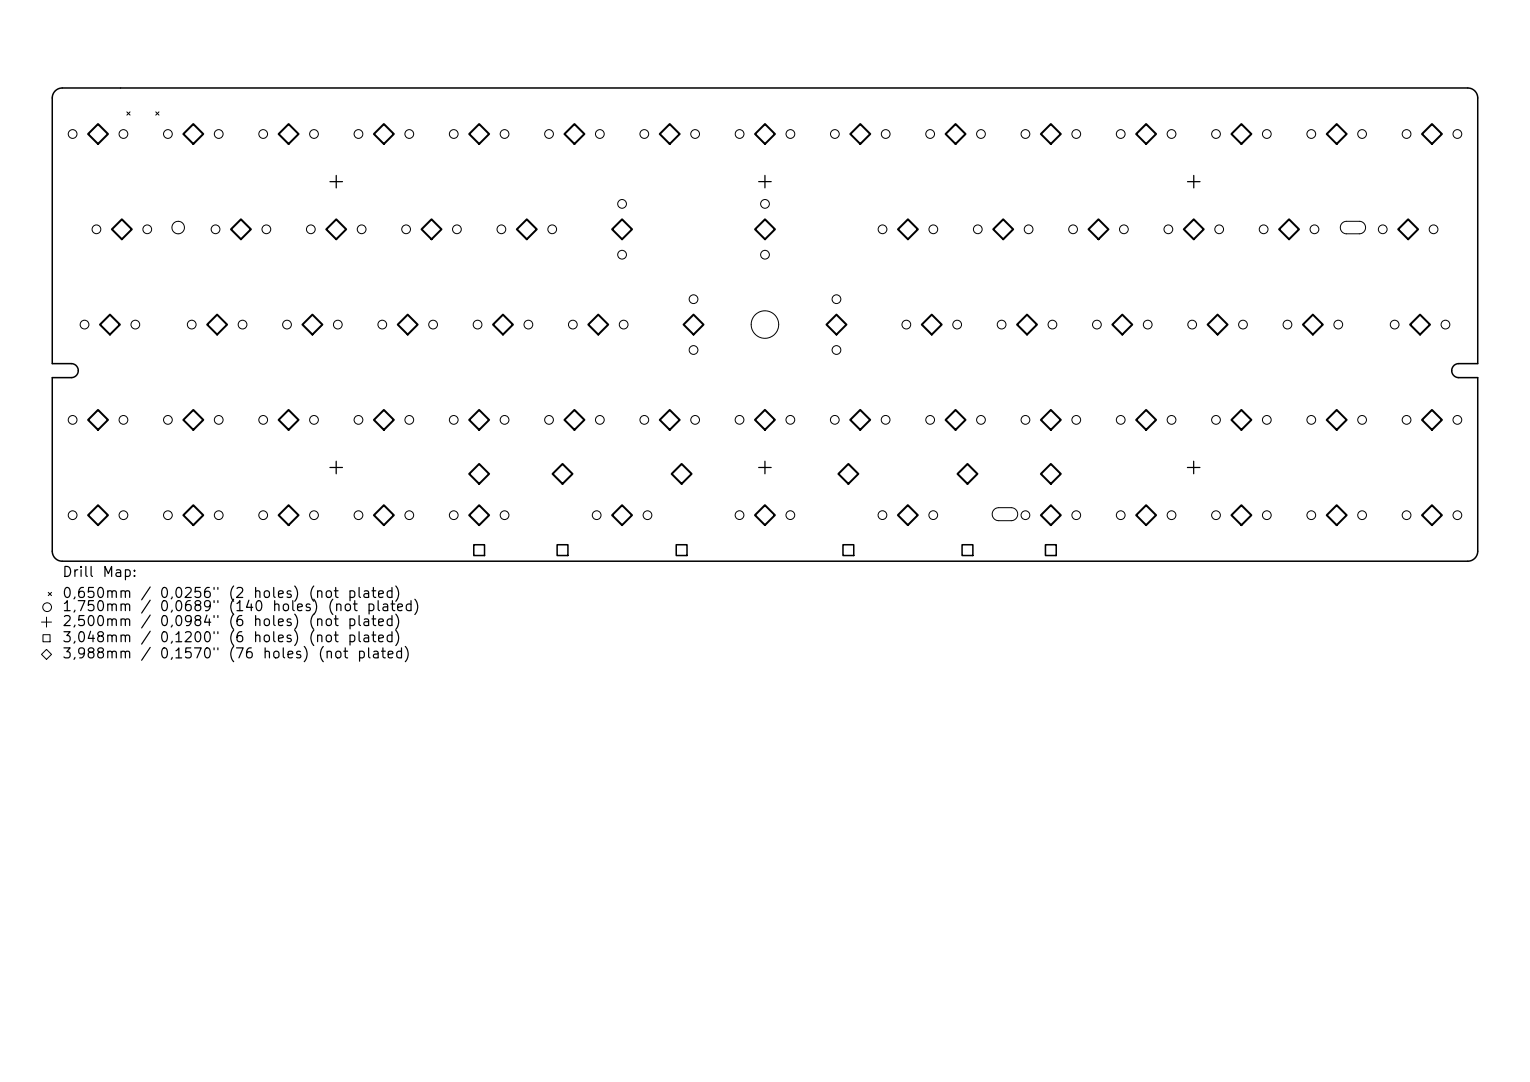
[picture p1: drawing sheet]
<svg xmlns="http://www.w3.org/2000/svg" width="297mm" height="210mm" viewBox="0 0 297 210" stroke-linecap="round" stroke-linejoin="round" font-family="sans-serif">
<defs><g id="words">
<g font-size="1.9">
<text x="11.9" y="112.5">Drill</text>
<text x="19.7" y="112.5">Map:</text>
<text x="11.9" y="116.5">0,650mm</text>
<text x="11.9" y="119.1">1,750mm</text>
<text x="27.1" y="116.5">/</text>
<text x="27.1" y="119.1">/</text>
<text x="30.8" y="116.5">0,0256&quot;</text>
<text x="30.8" y="119.1">0,0689&quot;</text>
<text x="44.1" y="116.5">(2</text>
<text x="44.1" y="119.1">(140</text>
<text x="49" y="116.5">holes)</text>
<text x="52.7" y="119.1">holes)</text>
<text x="59.7" y="116.5">(not</text>
<text x="63.4" y="119.1">(not</text>
<text x="67.3" y="116.5">plated)</text>
<text x="71" y="119.1">plated)</text>
<text x="11.9" y="122">2,500mm</text>
<text x="11.9" y="125.1">3,048mm</text>
<text x="27.1" y="122">/</text>
<text x="27.1" y="125.1">/</text>
<text x="30.8" y="122">0,0984&quot;</text>
<text x="30.8" y="125.1">0,1200&quot;</text>
<text x="44.1" y="122">(6</text>
<text x="44.1" y="125.1">(6</text>
<text x="49" y="122">holes)</text>
<text x="49" y="125.1">holes)</text>
<text x="59.7" y="122">(not</text>
<text x="59.7" y="125.1">(not</text>
<text x="67.3" y="122">plated)</text>
<text x="67.3" y="125.1">plated)</text>
<text x="11.9" y="128.3">3,988mm</text>
<text x="27.1" y="128.3">/</text>
<text x="30.8" y="128.3">0,1570&quot;</text>
<text x="44.1" y="128.3">(76</text>
<text x="50.8" y="128.3">holes)</text>
<text x="61.6" y="128.3">(not</text>
<text x="69.1" y="128.3">plated)</text>
</g>
</g></defs>
<g fill="none" stroke="#000" stroke-width=".19">
<path d="M24.6 21.7l.7 .6M25.3 21.7l-.7 .6M30.2 21.7l.7 .6M30.9 21.7l-.7 .6M260.5 43.3l.8-.3h2.6a1.21 1.21 0 0 1 1.2 1.2 1.21 1.21 0 0 1-1.2 1.2h-2.5a1.21 1.21 0 0 1-1.1-.8 1.21 1.21 0 0 1 .2-1.3zM193 98.9l.8-.4h2.5a1.26 1.26 0 0 1 1.3 1.3 1.26 1.26 0 0 1-1.3 1.3h-2.4a1.26 1.26 0 0 1-1.2-.8 1.26 1.26 0 0 1 .3-1.4zM9 119.8v1.9M9.4 115l.6 .6M10 115l-.6 .6M8.1 120.7h1.9M8.3 123.2h1.4v1.4h-1.4zM9 126l1 1-1 1-.9-1z"/>
<circle cx="14.1" cy="26" r=".85"/>
<circle cx="24" cy="26" r=".85"/>
<circle cx="32.6" cy="26" r=".85"/>
<circle cx="42.5" cy="26" r=".85"/>
<circle cx="51.1" cy="26" r=".85"/>
<circle cx="61" cy="26" r=".85"/>
<circle cx="69.6" cy="26" r=".85"/>
<circle cx="79.4" cy="26" r=".85"/>
<circle cx="88.1" cy="26" r=".85"/>
<circle cx="97.9" cy="26" r=".85"/>
<circle cx="106.6" cy="26" r=".85"/>
<circle cx="116.4" cy="26" r=".85"/>
<circle cx="120.8" cy="39.6" r=".85"/>
<circle cx="125.1" cy="26" r=".85"/>
<circle cx="134.9" cy="26" r=".85"/>
<circle cx="143.6" cy="26" r=".85"/>
<circle cx="148.5" cy="39.6" r=".85"/>
<circle cx="153.4" cy="26" r=".85"/>
<circle cx="162.1" cy="26" r=".85"/>
<circle cx="171.9" cy="26" r=".85"/>
<circle cx="180.6" cy="26" r=".85"/>
<circle cx="190.4" cy="26" r=".85"/>
<circle cx="199.1" cy="26" r=".85"/>
<circle cx="208.9" cy="26" r=".85"/>
<circle cx="217.6" cy="26" r=".85"/>
<circle cx="227.4" cy="26" r=".85"/>
<circle cx="236" cy="26" r=".85"/>
<circle cx="245.9" cy="26" r=".85"/>
<circle cx="254.5" cy="26" r=".85"/>
<circle cx="264.4" cy="26" r=".85"/>
<circle cx="273" cy="26" r=".85"/>
<circle cx="282.9" cy="26" r=".85"/>
<circle cx="18.7" cy="44.5" r=".85"/>
<circle cx="28.6" cy="44.5" r=".85"/>
<circle cx="34.6" cy="44.2" r="1.21"/>
<circle cx="41.8" cy="44.5" r=".85"/>
<circle cx="51.7" cy="44.5" r=".85"/>
<circle cx="60.3" cy="44.5" r=".85"/>
<circle cx="70.2" cy="44.5" r=".85"/>
<circle cx="78.8" cy="44.5" r=".85"/>
<circle cx="88.7" cy="44.5" r=".85"/>
<circle cx="97.3" cy="44.5" r=".85"/>
<circle cx="107.2" cy="44.5" r=".85"/>
<circle cx="120.8" cy="49.4" r=".85"/>
<circle cx="134.6" cy="58.1" r=".85"/>
<circle cx="148.5" cy="49.4" r=".85"/>
<circle cx="162.4" cy="58.1" r=".85"/>
<circle cx="171.3" cy="44.5" r=".85"/>
<circle cx="181.2" cy="44.5" r=".85"/>
<circle cx="189.8" cy="44.5" r=".85"/>
<circle cx="199.7" cy="44.5" r=".85"/>
<circle cx="208.3" cy="44.5" r=".85"/>
<circle cx="218.2" cy="44.5" r=".85"/>
<circle cx="226.8" cy="44.5" r=".85"/>
<circle cx="236.7" cy="44.5" r=".85"/>
<circle cx="245.3" cy="44.5" r=".85"/>
<circle cx="255.2" cy="44.5" r=".85"/>
<circle cx="268.4" cy="44.5" r=".85"/>
<circle cx="278.3" cy="44.5" r=".85"/>
<circle cx="16.4" cy="63" r=".85"/>
<circle cx="26.3" cy="63" r=".85"/>
<circle cx="37.2" cy="63" r=".85"/>
<circle cx="47.1" cy="63" r=".85"/>
<circle cx="55.7" cy="63" r=".85"/>
<circle cx="65.6" cy="63" r=".85"/>
<circle cx="74.2" cy="63" r=".85"/>
<circle cx="84.1" cy="63" r=".85"/>
<circle cx="92.7" cy="63" r=".85"/>
<circle cx="102.6" cy="63" r=".85"/>
<circle cx="111.2" cy="63" r=".85"/>
<circle cx="121.1" cy="63" r=".85"/>
<circle cx="134.6" cy="67.9" r=".85"/>
<circle cx="148.5" cy="63" r="2.67"/>
<circle cx="162.4" cy="67.9" r=".85"/>
<circle cx="175.9" cy="63" r=".85"/>
<circle cx="185.8" cy="63" r=".85"/>
<circle cx="194.4" cy="63" r=".85"/>
<circle cx="204.3" cy="63" r=".85"/>
<circle cx="212.9" cy="63" r=".85"/>
<circle cx="222.8" cy="63" r=".85"/>
<circle cx="231.4" cy="63" r=".85"/>
<circle cx="241.3" cy="63" r=".85"/>
<circle cx="249.9" cy="63" r=".85"/>
<circle cx="259.8" cy="63" r=".85"/>
<circle cx="270.7" cy="63" r=".85"/>
<circle cx="280.6" cy="63" r=".85"/>
<circle cx="14.1" cy="100" r=".85"/>
<circle cx="14.1" cy="81.5" r=".85"/>
<circle cx="24" cy="100" r=".85"/>
<circle cx="24" cy="81.5" r=".85"/>
<circle cx="32.6" cy="100" r=".85"/>
<circle cx="32.6" cy="81.5" r=".85"/>
<circle cx="42.5" cy="100" r=".85"/>
<circle cx="42.5" cy="81.5" r=".85"/>
<circle cx="51.1" cy="100" r=".85"/>
<circle cx="51.1" cy="81.5" r=".85"/>
<circle cx="61" cy="100" r=".85"/>
<circle cx="61" cy="81.5" r=".85"/>
<circle cx="69.6" cy="100" r=".85"/>
<circle cx="69.6" cy="81.5" r=".85"/>
<circle cx="79.4" cy="100" r=".85"/>
<circle cx="79.4" cy="81.5" r=".85"/>
<circle cx="88.1" cy="100" r=".85"/>
<circle cx="88.1" cy="81.5" r=".85"/>
<circle cx="97.9" cy="100" r=".85"/>
<circle cx="97.9" cy="81.5" r=".85"/>
<circle cx="106.6" cy="81.5" r=".85"/>
<circle cx="115.8" cy="100" r=".85"/>
<circle cx="116.4" cy="81.5" r=".85"/>
<circle cx="125.1" cy="81.5" r=".85"/>
<circle cx="125.7" cy="100" r=".85"/>
<circle cx="134.9" cy="81.5" r=".85"/>
<circle cx="143.6" cy="100" r=".85"/>
<circle cx="143.6" cy="81.5" r=".85"/>
<circle cx="153.4" cy="100" r=".85"/>
<circle cx="153.4" cy="81.5" r=".85"/>
<circle cx="162.1" cy="81.5" r=".85"/>
<circle cx="171.3" cy="100" r=".85"/>
<circle cx="171.9" cy="81.5" r=".85"/>
<circle cx="180.6" cy="81.5" r=".85"/>
<circle cx="181.2" cy="100" r=".85"/>
<circle cx="190.4" cy="81.5" r=".85"/>
<circle cx="199.1" cy="100" r=".85"/>
<circle cx="199.1" cy="81.5" r=".85"/>
<circle cx="208.9" cy="100" r=".85"/>
<circle cx="208.9" cy="81.5" r=".85"/>
<circle cx="217.6" cy="100" r=".85"/>
<circle cx="217.6" cy="81.5" r=".85"/>
<circle cx="227.4" cy="100" r=".85"/>
<circle cx="227.4" cy="81.5" r=".85"/>
<circle cx="236" cy="100" r=".85"/>
<circle cx="236" cy="81.5" r=".85"/>
<circle cx="245.9" cy="100" r=".85"/>
<circle cx="245.9" cy="81.5" r=".85"/>
<circle cx="254.5" cy="100" r=".85"/>
<circle cx="254.5" cy="81.5" r=".85"/>
<circle cx="264.4" cy="100" r=".85"/>
<circle cx="264.4" cy="81.5" r=".85"/>
<circle cx="273" cy="100" r=".85"/>
<circle cx="273" cy="81.5" r=".85"/>
<circle cx="282.9" cy="100" r=".85"/>
<circle cx="282.9" cy="81.5" r=".85"/>
<circle cx="9.2" cy="117.8" r=".85"/>
</g>
<path d="M10.7 17.6l.6-.3 .8-.2h272.8a1.94 1.94 0 0 1 2 1.9v51.6h-3.7a1.36 1.36 0 0 0-1.4 1.3 1.36 1.36 0 0 0 1.4 1.4h3.7v33.7a1.94 1.94 0 0 1-2 1.9h-272.8a1.94 1.94 0 0 1-2-1.9v-33.7h3.7a1.36 1.36 0 0 0 1.4-1.4 1.36 1.36 0 0 0-1.4-1.3h-3.7v-51.6l.2-.6z" fill="none" stroke="#000" stroke-width=".29"/>
<path d="M64.1 35.3h2.4M65.3 34v2.5M147.3 35.3h2.4M148.5 34v2.5M230.5 35.3h2.4M231.7 34v2.5M64 90.7h2.5M65.3 89.5v2.5M147.3 90.7h2.4M148.5 89.5v2.5M230.5 90.7h2.4M231.7 89.5v2.5" fill="none" stroke="#000" stroke-width=".24"/>
<path d="M92 105.7h2.1v2.1h-2.1zM108.2 105.7h2v2.1h-2zM131.3 105.7h2.1v2.1h-2.1zM163.6 105.7h2.1v2.1h-2.1zM186.8 105.7h2.1v2.1h-2.1zM202.9 105.7h2.1v2.1h-2.1z" fill="none" stroke="#000" stroke-width=".3"/>
<g fill="none" stroke="#000" stroke-width=".39">
<path d="M17.1 26l1.9-1.9 2 1.9-2 1.9zM35.6 26l1.9-1.9 2 1.9-2 1.9zM54.1 26l1.9-1.9 2 1.9-2 1.9zM72.6 26l1.9-1.9 2 1.9-2 1.9zM91.1 26l1.9-1.9 1.9 1.9-1.9 1.9zM109.6 26l1.9-1.9 1.9 1.9-1.9 1.9zM128.1 26l1.9-1.9 1.9 1.9-1.9 1.9zM146.6 26l1.9-1.9 1.9 1.9-1.9 1.9zM165.1 26l1.9-1.9 1.9 1.9-1.9 1.9zM183.6 26l1.9-1.9 1.9 1.9-1.9 1.9zM202.1 26l1.9-1.9 1.9 1.9-1.9 1.9zM220.5 26l2-1.9 1.9 1.9-1.9 1.9z"/>
<path d="M239 26l2-1.9 1.9 1.9-1.9 1.9zM257.5 26l2-1.9 1.9 1.9-1.9 1.9zM278 24.1l1.9 1.9-1.9 1.9-2-1.9zM21.7 44.5l2-1.9 1.9 1.9-1.9 1.9zM44.8 44.5l2-1.9 1.9 1.9-1.9 1.9zM63.3 44.5l2-1.9 1.9 1.9-1.9 1.9zM81.8 44.5l2-1.9 1.9 1.9-1.9 1.9zM100.3 44.5l2-1.9 1.9 1.9-1.9 1.9zM118.8 44.5l2-1.9 1.9 1.9-1.9 1.9zM146.6 44.5l1.9-1.9 1.9 1.9-1.9 1.9zM174.3 44.5l1.9-1.9 2 1.9-2 1.9zM192.8 44.5l1.9-1.9 2 1.9-2 1.9z"/>
<path d="M211.3 44.5l1.9-1.9 2 1.9-2 1.9zM229.8 44.5l1.9-1.9 2 1.9-2 1.9zM248.3 44.5l1.9-1.9 2 1.9-2 1.9zM271.4 44.5l1.9-1.9 2 1.9-2 1.9zM19.4 63l1.9-1.9 2 1.9-2 1.9zM40.2 63l1.9-1.9 2 1.9-2 1.9zM58.7 63l1.9-1.9 2 1.9-2 1.9zM77.2 63l1.9-1.9 2 1.9-2 1.9zM95.7 63l1.9-1.9 2 1.9-2 1.9zM114.2 63l1.9-1.9 2 1.9-2 1.9zM132.7 63l1.9-1.9 2 1.9-2 1.9zM160.4 63l2-1.9 1.9 1.9-1.9 1.9z"/>
<path d="M167 79.6l1.9 1.9-1.9 1.9-2-1.9zM178.9 63l2-1.9 1.9 1.9-1.9 1.9zM197.4 63l2-1.9 1.9 1.9-1.9 1.9zM215.9 63l2-1.9 1.9 1.9-1.9 1.9zM234.4 63l2-1.9 1.9 1.9-1.9 1.9zM252.9 63l2-1.9 1.9 1.9-1.9 1.9zM259.5 79.6l1.9 1.9-1.9 1.9-2-1.9zM275.7 61.1l1.9 1.9-1.9 1.9-2-1.9zM278 79.6l1.9 1.9-1.9 1.9-2-1.9zM17.1 81.5l1.9-1.9 2 1.9-2 1.9zM19 98.1l2 1.9-2 1.9-1.9-1.9zM35.6 81.5l1.9-1.9 2 1.9-2 1.9z"/>
<path d="M37.5 98.1l2 1.9-2 1.9-1.9-1.9zM54.1 81.5l1.9-1.9 2 1.9-2 1.9zM56 98.1l2 1.9-2 1.9-1.9-1.9zM72.6 81.5l1.9-1.9 2 1.9-2 1.9zM74.5 98.1l2 1.9-2 1.9-1.9-1.9zM91.1 81.5l1.9-1.9 1.9 1.9-1.9 1.9zM91.1 92l1.9-2 1.9 2-1.9 1.9zM91.1 100l1.9-1.9 1.9 1.9-1.9 1.9zM107.3 92l1.9-2 1.9 2-1.9 1.9zM109.6 81.5l1.9-1.9 1.9 1.9-1.9 1.9zM120.8 98.1l1.9 1.9-1.9 1.9-2-1.9zM128.1 81.5l1.9-1.9 1.9 1.9-1.9 1.9z"/>
<path d="M130.4 92l1.9-2 2 2-2 1.9zM146.6 81.5l1.9-1.9 1.9 1.9-1.9 1.9zM146.6 100l1.9-2 1.9 2-1.9 1.9zM162.7 92l2-2 1.9 2-1.9 1.9zM176.2 98l2 2-2 1.9-1.9-1.9zM183.6 81.5l1.9-1.9 1.9 1.9-1.9 1.9zM185.9 92l1.9-2 1.9 2-1.9 1.9zM202.1 81.5l1.9-1.9 1.9 1.9-1.9 1.9zM202.1 92l1.9-2 1.9 2-1.9 1.9zM204 98.1l1.9 1.9-1.9 1.9-1.9-1.9zM220.5 81.5l2-1.9 1.9 1.9-1.9 1.9zM220.5 100l2-1.9 1.9 1.9-1.9 1.9z"/>
<path d="M239 81.5l2-1.9 1.9 1.9-1.9 1.9zM241 98.1l1.9 1.9-1.9 1.9-2-1.9zM259.5 98.1l1.9 1.9-1.9 1.9-2-1.9zM278 98.1l1.9 1.9-1.9 1.9-2-1.9z"/>
</g>
<use href="#words"/>
</svg>
